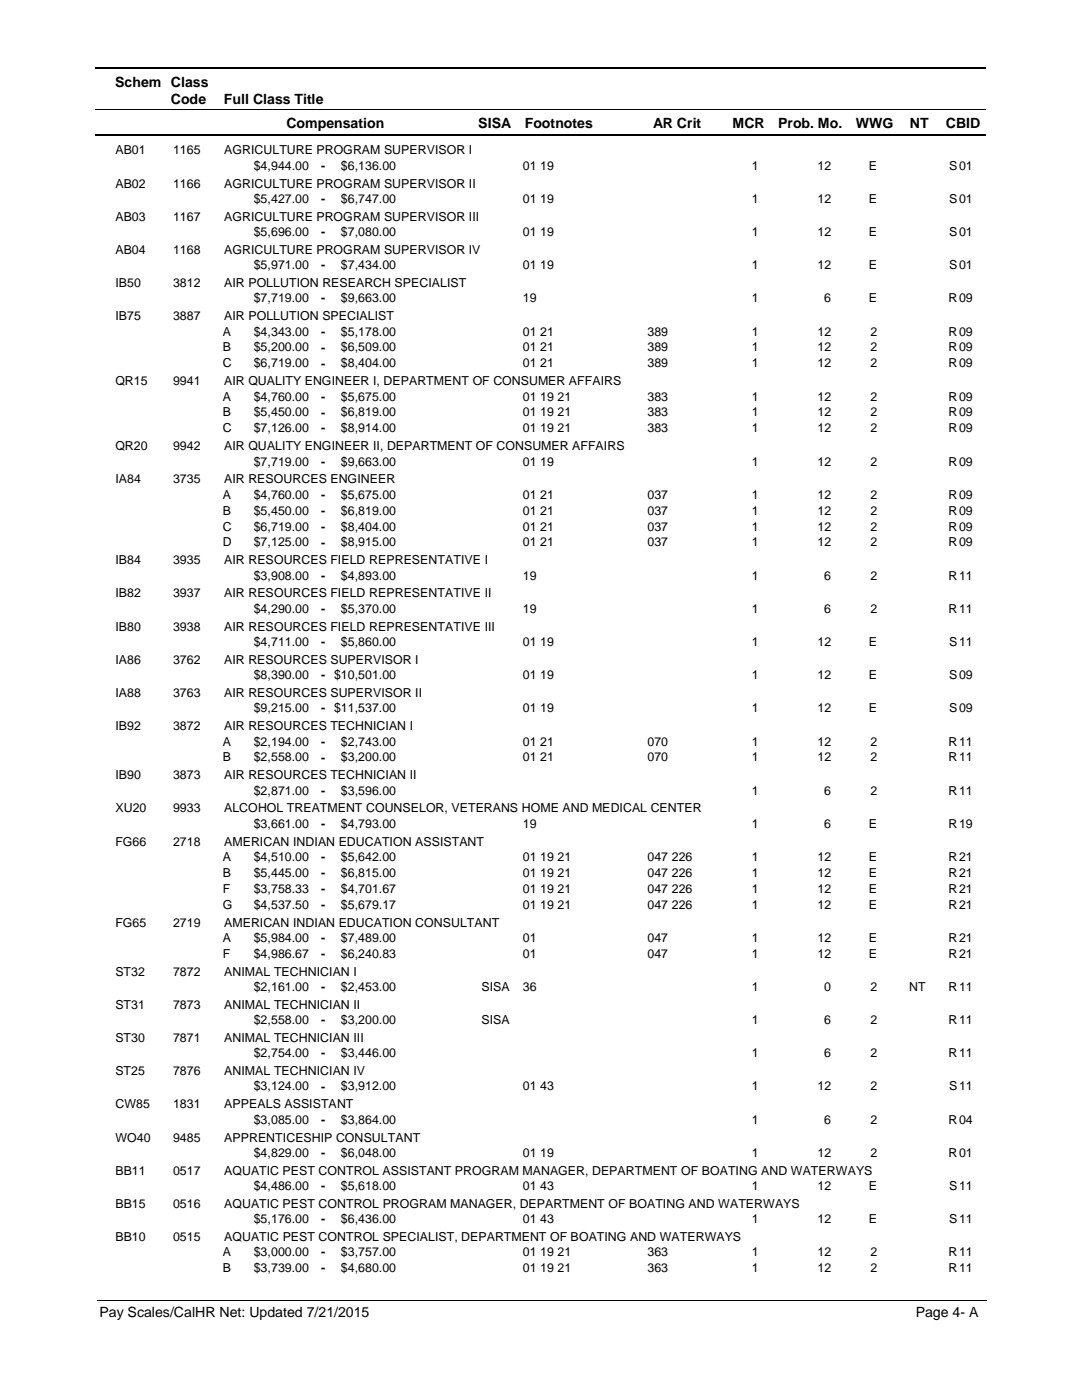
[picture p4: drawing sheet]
<svg xmlns="http://www.w3.org/2000/svg" width="216mm" height="279mm" viewBox="0 0 216 279" stroke-linecap="round" stroke-linejoin="round" font-family="sans-serif">
<defs><g id="words">
<g font-size="2.8">
<text x="23" y="17.3">Schem Class</text>
<text x="34.1" y="20.7">Code</text>
<text x="44.7" y="20.7">Full Class Title</text>
<text x="57.2" y="25.6">Compensation</text>
<text x="95.4" y="25.6">SISA</text>
<text x="104.7" y="25.6">Footnotes</text>
<text x="130.3" y="25.6">AR Crit</text>
<text x="146.2" y="25.6">MCR</text>
<text x="155.3" y="25.6">Prob. Mo.</text>
<text x="170.8" y="25.6">WWG</text>
<text x="181.5" y="25.6">NT</text>
<text x="188.7" y="25.6">CBID</text>
<text x="19.9" y="262.9">Pay Scales/CalHR Net: Updated 7/21/2015</text>
<text x="182.7" y="262.9">Page 4- A</text>
</g>
<g font-size="2.5">
<text x="23" y="30.8">AB01</text>
<text x="34.5" y="30.8">1165</text>
<text x="44.7" y="30.8">AGRICULTURE PROGRAM SUPERVISOR I</text>
<text x="50.6" y="33.9">$4,944.00</text>
<text x="64.1" y="33.9">-</text>
<text x="68" y="33.9">$6,136.00</text>
<text x="104.3" y="33.9">01 19</text>
<text x="150" y="33.9">1</text>
<text x="163.1" y="33.9">12</text>
<text x="173.4" y="33.9">E</text>
<text x="189.4" y="33.9">S</text>
<text x="191.4" y="33.9">01</text>
<text x="23" y="37.4">AB02</text>
<text x="34.5" y="37.4">1166</text>
<text x="44.7" y="37.4">AGRICULTURE PROGRAM SUPERVISOR II</text>
<text x="50.6" y="40.5">$5,427.00</text>
<text x="64.1" y="40.5">-</text>
<text x="68" y="40.5">$6,747.00</text>
<text x="104.3" y="40.5">01 19</text>
<text x="150" y="40.5">1</text>
<text x="163.1" y="40.5">12</text>
<text x="173.4" y="40.5">E</text>
<text x="189.4" y="40.5">S</text>
<text x="191.4" y="40.5">01</text>
<text x="23" y="44">AB03</text>
<text x="34.5" y="44">1167</text>
<text x="44.7" y="44">AGRICULTURE PROGRAM SUPERVISOR III</text>
<text x="50.6" y="47.1">$5,696.00</text>
<text x="64.1" y="47.1">-</text>
<text x="68" y="47.1">$7,080.00</text>
<text x="104.3" y="47.1">01 19</text>
<text x="150" y="47.1">1</text>
<text x="163.1" y="47.1">12</text>
<text x="173.4" y="47.1">E</text>
<text x="189.4" y="47.1">S</text>
<text x="191.4" y="47.1">01</text>
<text x="23" y="50.7">AB04</text>
<text x="34.5" y="50.7">1168</text>
<text x="44.7" y="50.7">AGRICULTURE PROGRAM SUPERVISOR IV</text>
<text x="50.6" y="53.7">$5,971.00</text>
<text x="64.1" y="53.8">-</text>
<text x="68" y="53.7">$7,434.00</text>
<text x="104.3" y="53.7">01 19</text>
<text x="150" y="53.7">1</text>
<text x="163.1" y="53.7">12</text>
<text x="173.4" y="53.7">E</text>
<text x="189.4" y="53.7">S</text>
<text x="191.4" y="53.7">01</text>
<text x="23" y="57.3">IB50</text>
<text x="34.5" y="57.3">3812</text>
<text x="44.7" y="57.3">AIR POLLUTION RESEARCH SPECIALIST</text>
<text x="23" y="63.9">IB75</text>
<text x="34.5" y="63.9">3887</text>
<text x="44.7" y="63.9">AIR POLLUTION SPECIALIST</text>
<text x="50.6" y="60.3">$7,719.00</text>
<text x="64.1" y="60.4">-</text>
<text x="68" y="60.3">$9,663.00</text>
<text x="104.3" y="60.3">19</text>
<text x="150" y="60.3">1</text>
<text x="164.5" y="60.3">6</text>
<text x="173.4" y="60.3">E</text>
<text x="189.3" y="60.3">R</text>
<text x="191.4" y="60.3">09</text>
<text x="44.5" y="67">A</text>
<text x="44.5" y="70.1">B</text>
<text x="50.6" y="67">$4,343.00</text>
<text x="50.6" y="70.1">$5,200.00</text>
<text x="64.1" y="67">-</text>
<text x="64.1" y="70.2">-</text>
<text x="68" y="67">$5,178.00</text>
<text x="68" y="70.1">$6,509.00</text>
<text x="104.3" y="67">01 21</text>
<text x="104.3" y="70.1">01 21</text>
<text x="129.2" y="67">389</text>
<text x="129.2" y="70.1">389</text>
<text x="150" y="67">1</text>
<text x="150" y="70.1">1</text>
<text x="163.1" y="67">12</text>
<text x="163.1" y="70.1">12</text>
<text x="173.7" y="67">2</text>
<text x="173.7" y="70.1">2</text>
<text x="189.3" y="67">R</text>
<text x="189.3" y="70.1">R</text>
<text x="191.4" y="67">09</text>
<text x="191.4" y="70.1">09</text>
<text x="23" y="76.9">QR15</text>
<text x="34.5" y="76.9">9941</text>
<text x="44.5" y="73.3">C</text>
<text x="44.7" y="76.9">AIR QUALITY ENGINEER I, DEPARTMENT OF CONSUMER AFFAIRS</text>
<text x="50.6" y="73.3">$6,719.00</text>
<text x="64.1" y="73.3">-</text>
<text x="68" y="73.3">$8,404.00</text>
<text x="104.3" y="73.3">01 21</text>
<text x="129.2" y="73.3">389</text>
<text x="150" y="73.3">1</text>
<text x="163.1" y="73.3">12</text>
<text x="173.7" y="73.3">2</text>
<text x="189.3" y="73.3">R</text>
<text x="191.4" y="73.3">09</text>
<text x="44.5" y="83.1">B</text>
<text x="44.5" y="79.9">A</text>
<text x="50.6" y="79.9">$4,760.00</text>
<text x="50.6" y="83.1">$5,450.00</text>
<text x="64.1" y="80">-</text>
<text x="64.1" y="83.1">-</text>
<text x="68" y="79.9">$5,675.00</text>
<text x="68" y="83.1">$6,819.00</text>
<text x="104.3" y="79.9">01 19 21</text>
<text x="104.3" y="83.1">01 19 21</text>
<text x="129.2" y="79.9">383</text>
<text x="129.2" y="83.1">383</text>
<text x="150" y="83.1">1</text>
<text x="150" y="79.9">1</text>
<text x="163.1" y="79.9">12</text>
<text x="163.1" y="83.1">12</text>
<text x="173.7" y="79.9">2</text>
<text x="173.7" y="83.1">2</text>
<text x="189.3" y="83.1">R</text>
<text x="189.3" y="79.9">R</text>
<text x="191.4" y="79.9">09</text>
<text x="191.4" y="83.1">09</text>
<text x="23" y="89.9">QR20</text>
<text x="34.5" y="89.9">9942</text>
<text x="44.5" y="86.3">C</text>
<text x="44.7" y="89.9">AIR QUALITY ENGINEER II, DEPARTMENT OF CONSUMER AFFAIRS</text>
<text x="50.6" y="86.3">$7,126.00</text>
<text x="64.1" y="86.3">-</text>
<text x="68" y="86.3">$8,914.00</text>
<text x="104.3" y="86.3">01 19 21</text>
<text x="129.2" y="86.3">383</text>
<text x="150" y="86.3">1</text>
<text x="163.1" y="86.3">12</text>
<text x="173.7" y="86.3">2</text>
<text x="189.3" y="86.3">R</text>
<text x="191.4" y="86.3">09</text>
<text x="50.6" y="92.9">$7,719.00</text>
<text x="64.1" y="92.9">-</text>
<text x="68" y="92.9">$9,663.00</text>
<text x="104.3" y="92.9">01 19</text>
<text x="150" y="92.9">1</text>
<text x="163.1" y="92.9">12</text>
<text x="173.7" y="92.9">2</text>
<text x="189.3" y="92.9">R</text>
<text x="191.4" y="92.9">09</text>
<text x="23" y="96.5">IA84</text>
<text x="34.5" y="96.5">3735</text>
<text x="44.5" y="99.5">A</text>
<text x="44.7" y="96.5">AIR RESOURCES ENGINEER</text>
<text x="50.6" y="99.5">$4,760.00</text>
<text x="64.1" y="99.6">-</text>
<text x="68" y="99.5">$5,675.00</text>
<text x="104.3" y="99.5">01 21</text>
<text x="129.2" y="99.5">037</text>
<text x="150" y="99.5">1</text>
<text x="163.1" y="99.5">12</text>
<text x="173.7" y="99.5">2</text>
<text x="189.3" y="99.5">R</text>
<text x="191.4" y="99.5">09</text>
<text x="44.5" y="102.7">B</text>
<text x="44.5" y="105.9">C</text>
<text x="50.6" y="102.7">$5,450.00</text>
<text x="50.6" y="105.9">$6,719.00</text>
<text x="64.1" y="102.7">-</text>
<text x="64.1" y="105.9">-</text>
<text x="68" y="105.9">$8,404.00</text>
<text x="68" y="102.7">$6,819.00</text>
<text x="104.3" y="105.9">01 21</text>
<text x="104.3" y="102.7">01 21</text>
<text x="129.2" y="105.9">037</text>
<text x="129.2" y="102.7">037</text>
<text x="150" y="102.7">1</text>
<text x="150" y="105.9">1</text>
<text x="163.1" y="102.7">12</text>
<text x="163.1" y="105.9">12</text>
<text x="173.7" y="105.9">2</text>
<text x="173.7" y="102.7">2</text>
<text x="189.3" y="102.7">R</text>
<text x="189.3" y="105.9">R</text>
<text x="191.4" y="102.7">09</text>
<text x="191.4" y="105.9">09</text>
<text x="23" y="112.6">IB84</text>
<text x="34.5" y="112.6">3935</text>
<text x="44.5" y="109.1">D</text>
<text x="44.7" y="112.6">AIR RESOURCES FIELD REPRESENTATIVE I</text>
<text x="50.6" y="109.1">$7,125.00</text>
<text x="64.1" y="109.1">-</text>
<text x="68" y="109.1">$8,915.00</text>
<text x="104.3" y="109.1">01 21</text>
<text x="129.2" y="109.1">037</text>
<text x="150" y="109.1">1</text>
<text x="163.1" y="109.1">12</text>
<text x="173.7" y="109.1">2</text>
<text x="189.3" y="109.1">R</text>
<text x="191.4" y="109.1">09</text>
<text x="23" y="119.2">IB82</text>
<text x="34.5" y="119.2">3937</text>
<text x="44.7" y="119.2">AIR RESOURCES FIELD REPRESENTATIVE II</text>
<text x="50.6" y="115.7">$3,908.00</text>
<text x="64.1" y="115.7">-</text>
<text x="68" y="115.7">$4,893.00</text>
<text x="104.3" y="115.7">19</text>
<text x="150" y="115.7">1</text>
<text x="164.5" y="115.7">6</text>
<text x="173.7" y="115.7">2</text>
<text x="189.3" y="115.7">R</text>
<text x="191.4" y="115.7">11</text>
<text x="23" y="125.9">IB80</text>
<text x="34.5" y="125.9">3938</text>
<text x="44.7" y="125.9">AIR RESOURCES FIELD REPRESENTATIVE III</text>
<text x="50.6" y="122.3">$4,290.00</text>
<text x="64.1" y="122.3">-</text>
<text x="68" y="122.3">$5,370.00</text>
<text x="104.3" y="122.3">19</text>
<text x="150" y="122.3">1</text>
<text x="164.5" y="122.3">6</text>
<text x="173.7" y="122.3">2</text>
<text x="189.3" y="122.3">R</text>
<text x="191.4" y="122.3">11</text>
<text x="50.6" y="128.9">$4,711.00</text>
<text x="64.1" y="128.9">-</text>
<text x="68" y="128.9">$5,860.00</text>
<text x="104.3" y="128.9">01 19</text>
<text x="150" y="128.9">1</text>
<text x="163.1" y="128.9">12</text>
<text x="173.4" y="128.9">E</text>
<text x="189.4" y="128.9">S</text>
<text x="191.4" y="128.9">11</text>
<text x="23" y="132.5">IA86</text>
<text x="34.5" y="132.5">3762</text>
<text x="44.7" y="132.5">AIR RESOURCES SUPERVISOR I</text>
<text x="50.6" y="135.5">$8,390.00</text>
<text x="64.1" y="135.6">- $10,501.00</text>
<text x="104.3" y="135.5">01 19</text>
<text x="150" y="135.5">1</text>
<text x="163.1" y="135.5">12</text>
<text x="173.4" y="135.5">E</text>
<text x="189.4" y="135.5">S</text>
<text x="191.4" y="135.5">09</text>
<text x="23" y="139.1">IA88</text>
<text x="34.5" y="139.1">3763</text>
<text x="44.7" y="139.1">AIR RESOURCES SUPERVISOR II</text>
<text x="50.6" y="142.1">$9,215.00</text>
<text x="64.1" y="142.2">- $11,537.00</text>
<text x="104.3" y="142.1">01 19</text>
<text x="150" y="142.1">1</text>
<text x="163.1" y="142.1">12</text>
<text x="173.4" y="142.1">E</text>
<text x="189.4" y="142.1">S</text>
<text x="191.4" y="142.1">09</text>
<text x="23" y="145.7">IB92</text>
<text x="34.5" y="145.7">3872</text>
<text x="44.5" y="148.8">A</text>
<text x="44.7" y="145.7">AIR RESOURCES TECHNICIAN I</text>
<text x="50.6" y="148.8">$2,194.00</text>
<text x="64.1" y="148.8">-</text>
<text x="68" y="148.8">$2,743.00</text>
<text x="104.3" y="148.8">01 21</text>
<text x="129.2" y="148.8">070</text>
<text x="150" y="148.8">1</text>
<text x="163.1" y="148.8">12</text>
<text x="173.7" y="148.8">2</text>
<text x="189.3" y="148.8">R</text>
<text x="191.4" y="148.8">11</text>
<text x="23" y="155.5">IB90</text>
<text x="34.5" y="155.5">3873</text>
<text x="44.5" y="152">B</text>
<text x="44.7" y="155.5">AIR RESOURCES TECHNICIAN II</text>
<text x="50.6" y="152">$2,558.00</text>
<text x="64.1" y="152">-</text>
<text x="68" y="152">$3,200.00</text>
<text x="104.3" y="152">01 21</text>
<text x="129.2" y="152">070</text>
<text x="150" y="152">1</text>
<text x="163.1" y="152">12</text>
<text x="173.7" y="152">2</text>
<text x="189.3" y="152">R</text>
<text x="191.4" y="152">11</text>
<text x="50.6" y="158.6">$2,871.00</text>
<text x="64.1" y="158.6">-</text>
<text x="68" y="158.6">$3,596.00</text>
<text x="150" y="158.6">1</text>
<text x="164.5" y="158.6">6</text>
<text x="173.7" y="158.6">2</text>
<text x="189.3" y="158.6">R</text>
<text x="191.4" y="158.6">11</text>
<text x="23" y="162.1">XU20</text>
<text x="34.5" y="162.1">9933</text>
<text x="44.7" y="162.1">ALCOHOL TREATMENT COUNSELOR, VETERANS HOME AND MEDICAL CENTER</text>
<text x="50.6" y="165.2">$3,661.00</text>
<text x="64.1" y="165.2">-</text>
<text x="68" y="165.2">$4,793.00</text>
<text x="104.3" y="165.2">19</text>
<text x="150" y="165.2">1</text>
<text x="164.5" y="165.2">6</text>
<text x="173.4" y="165.2">E</text>
<text x="189.3" y="165.2">R</text>
<text x="191.4" y="165.2">19</text>
<text x="23" y="168.8">FG66</text>
<text x="34.5" y="168.8">2718</text>
<text x="44.5" y="171.8">A</text>
<text x="44.7" y="168.8">AMERICAN INDIAN EDUCATION ASSISTANT</text>
<text x="50.6" y="171.8">$4,510.00</text>
<text x="64.1" y="171.9">-</text>
<text x="68" y="171.8">$5,642.00</text>
<text x="104.3" y="171.8">01 19 21</text>
<text x="129.2" y="171.8">047 226</text>
<text x="150" y="171.8">1</text>
<text x="163.1" y="171.8">12</text>
<text x="173.4" y="171.8">E</text>
<text x="189.3" y="171.8">R</text>
<text x="191.4" y="171.8">21</text>
<text x="44.5" y="175">B</text>
<text x="44.5" y="178.2">F</text>
<text x="50.6" y="175">$5,445.00</text>
<text x="50.6" y="178.2">$3,758.33</text>
<text x="64.1" y="175">-</text>
<text x="64.1" y="178.2">-</text>
<text x="68" y="178.2">$4,701.67</text>
<text x="68" y="175">$6,815.00</text>
<text x="104.3" y="178.2">01 19 21</text>
<text x="104.3" y="175">01 19 21</text>
<text x="129.2" y="178.2">047 226</text>
<text x="129.2" y="175">047 226</text>
<text x="150" y="175">1</text>
<text x="150" y="178.2">1</text>
<text x="163.1" y="175">12</text>
<text x="163.1" y="178.2">12</text>
<text x="173.4" y="178.2">E</text>
<text x="173.4" y="175">E</text>
<text x="189.3" y="175">R</text>
<text x="189.3" y="178.2">R</text>
<text x="191.4" y="175">21</text>
<text x="191.4" y="178.2">21</text>
<text x="23" y="184.9">FG65</text>
<text x="34.5" y="184.9">2719</text>
<text x="44.5" y="181.3">G</text>
<text x="44.7" y="184.9">AMERICAN INDIAN EDUCATION CONSULTANT</text>
<text x="50.6" y="181.3">$4,537.50</text>
<text x="64.1" y="181.4">-</text>
<text x="68" y="181.3">$5,679.17</text>
<text x="104.3" y="181.3">01 19 21</text>
<text x="129.2" y="181.3">047 226</text>
<text x="150" y="181.3">1</text>
<text x="163.1" y="181.3">12</text>
<text x="173.4" y="181.3">E</text>
<text x="189.3" y="181.3">R</text>
<text x="191.4" y="181.3">21</text>
<text x="44.5" y="187.9">A</text>
<text x="44.5" y="191.1">F</text>
<text x="50.6" y="187.9">$5,984.00</text>
<text x="50.6" y="191.1">$4,986.67</text>
<text x="64.1" y="188">-</text>
<text x="64.1" y="191.1">-</text>
<text x="68" y="187.9">$7,489.00</text>
<text x="68" y="191.1">$6,240.83</text>
<text x="104.3" y="187.9">01</text>
<text x="104.3" y="191.1">01</text>
<text x="129.2" y="187.9">047</text>
<text x="129.2" y="191.1">047</text>
<text x="150" y="187.9">1</text>
<text x="150" y="191.1">1</text>
<text x="163.1" y="187.9">12</text>
<text x="163.1" y="191.1">12</text>
<text x="173.4" y="187.9">E</text>
<text x="173.4" y="191.1">E</text>
<text x="189.3" y="187.9">R</text>
<text x="189.3" y="191.1">R</text>
<text x="191.4" y="187.9">21</text>
<text x="191.4" y="191.1">21</text>
<text x="23" y="194.7">ST32</text>
<text x="34.5" y="194.7">7872</text>
<text x="44.7" y="194.7">ANIMAL TECHNICIAN I</text>
<text x="50.6" y="197.7">$2,161.00</text>
<text x="64.1" y="197.8">-</text>
<text x="68" y="197.7">$2,453.00</text>
<text x="96.1" y="197.7">SISA</text>
<text x="104.3" y="197.7">36</text>
<text x="150" y="197.7">1</text>
<text x="164.5" y="197.7">0</text>
<text x="173.7" y="197.7">2</text>
<text x="181.4" y="197.7">NT</text>
<text x="189.3" y="197.7">R</text>
<text x="191.4" y="197.7">11</text>
<text x="23" y="201.3">ST31</text>
<text x="34.5" y="201.3">7873</text>
<text x="44.7" y="201.3">ANIMAL TECHNICIAN II</text>
<text x="23" y="207.9">ST30</text>
<text x="34.5" y="207.9">7871</text>
<text x="44.7" y="207.9">ANIMAL TECHNICIAN III</text>
<text x="50.6" y="204.4">$2,558.00</text>
<text x="64.1" y="204.4">-</text>
<text x="68" y="204.4">$3,200.00</text>
<text x="96.1" y="204.4">SISA</text>
<text x="150" y="204.4">1</text>
<text x="164.5" y="204.4">6</text>
<text x="173.7" y="204.4">2</text>
<text x="189.3" y="204.4">R</text>
<text x="191.4" y="204.4">11</text>
<text x="23" y="214.6">ST25</text>
<text x="34.5" y="214.6">7876</text>
<text x="44.7" y="214.6">ANIMAL TECHNICIAN IV</text>
<text x="50.6" y="211">$2,754.00</text>
<text x="64.1" y="211">-</text>
<text x="68" y="211">$3,446.00</text>
<text x="150" y="211">1</text>
<text x="164.5" y="211">6</text>
<text x="173.7" y="211">2</text>
<text x="189.3" y="211">R</text>
<text x="191.4" y="211">11</text>
<text x="23" y="221.2">CW85</text>
<text x="34.5" y="221.2">1831</text>
<text x="44.7" y="221.2">APPEALS ASSISTANT</text>
<text x="50.6" y="217.6">$3,124.00</text>
<text x="64.1" y="217.6">-</text>
<text x="68" y="217.6">$3,912.00</text>
<text x="104.3" y="217.6">01 43</text>
<text x="150" y="217.6">1</text>
<text x="163.1" y="217.6">12</text>
<text x="173.7" y="217.6">2</text>
<text x="189.4" y="217.6">S</text>
<text x="191.4" y="217.6">11</text>
<text x="23" y="227.8">WO40</text>
<text x="34.5" y="227.8">9485</text>
<text x="44.7" y="227.8">APPRENTICESHIP CONSULTANT</text>
<text x="50.6" y="224.2">$3,085.00</text>
<text x="64.1" y="224.3">-</text>
<text x="68" y="224.2">$3,864.00</text>
<text x="150" y="224.2">1</text>
<text x="164.5" y="224.2">6</text>
<text x="173.7" y="224.2">2</text>
<text x="189.3" y="224.2">R</text>
<text x="191.4" y="224.2">04</text>
<text x="50.6" y="230.8">$4,829.00</text>
<text x="64.1" y="230.9">-</text>
<text x="68" y="230.8">$6,048.00</text>
<text x="104.3" y="230.8">01 19</text>
<text x="150" y="230.8">1</text>
<text x="163.1" y="230.8">12</text>
<text x="173.7" y="230.8">2</text>
<text x="189.3" y="230.8">R</text>
<text x="191.4" y="230.8">01</text>
<text x="23" y="234.4">BB11</text>
<text x="34.5" y="234.4">0517</text>
<text x="44.7" y="234.4">AQUATIC PEST CONTROL ASSISTANT PROGRAM MANAGER, DEPARTMENT OF BOATING AND WATERWAYS</text>
<text x="50.6" y="237.5">$4,486.00</text>
<text x="64.1" y="237.5">-</text>
<text x="68" y="237.5">$5,618.00</text>
<text x="104.3" y="237.5">01 43</text>
<text x="150" y="237.5">1</text>
<text x="163.1" y="237.5">12</text>
<text x="173.4" y="237.5">E</text>
<text x="189.4" y="237.5">S</text>
<text x="191.4" y="237.5">11</text>
<text x="23" y="241">BB15</text>
<text x="34.5" y="241">0516</text>
<text x="44.7" y="241">AQUATIC PEST CONTROL PROGRAM MANAGER, DEPARTMENT OF BOATING AND WATERWAYS</text>
<text x="50.6" y="244.1">$5,176.00</text>
<text x="64.1" y="244.1">-</text>
<text x="68" y="244.1">$6,436.00</text>
<text x="104.3" y="244.1">01 43</text>
<text x="150" y="244.1">1</text>
<text x="163.1" y="244.1">12</text>
<text x="173.4" y="244.1">E</text>
<text x="189.4" y="244.1">S</text>
<text x="191.4" y="244.1">11</text>
<text x="23" y="247.7">BB10</text>
<text x="34.5" y="247.7">0515</text>
<text x="44.5" y="250.7">A</text>
<text x="44.7" y="247.7">AQUATIC PEST CONTROL SPECIALIST, DEPARTMENT OF BOATING AND WATERWAYS</text>
<text x="50.6" y="250.7">$3,000.00</text>
<text x="64.1" y="250.7">-</text>
<text x="68" y="250.7">$3,757.00</text>
<text x="104.3" y="250.7">01 19 21</text>
<text x="129.2" y="250.7">363</text>
<text x="150" y="250.7">1</text>
<text x="163.1" y="250.7">12</text>
<text x="173.7" y="250.7">2</text>
<text x="189.3" y="250.7">R</text>
<text x="191.4" y="250.7">11</text>
<text x="44.5" y="253.9">B</text>
<text x="50.6" y="253.9">$3,739.00</text>
<text x="64.1" y="253.9">-</text>
<text x="68" y="253.9">$4,680.00</text>
<text x="104.3" y="253.9">01 19 21</text>
<text x="129.2" y="253.9">363</text>
<text x="150" y="253.9">1</text>
<text x="163.1" y="253.9">12</text>
<text x="173.7" y="253.9">2</text>
<text x="189.3" y="253.9">R</text>
<text x="191.4" y="253.9">11</text>
</g>
</g></defs>
<path d="M19 13.5h177.8M19 27h177.8" fill="none" stroke="#000" stroke-width=".36"/>
<path d="M19 21.8h177.8" fill="none" stroke="#000" stroke-width=".2"/>
<g fill="#fff">
<path d="M46.9 31.2h16.3v3h-16.3z"/>
<path d="M191 31.2h4.2v3h-4.2z"/>
<path d="M46.9 37.8h16.3v3h-16.3z"/>
<path d="M191 37.8h4.2v3h-4.2z"/>
<path d="M46.9 44.5h16.3v3h-16.3z"/>
<path d="M191 44.5h4.2v3h-4.2z"/>
<path d="M46.9 51.1h16.3v3h-16.3z"/>
<path d="M191 51.1h4.2v3h-4.2z"/>
<path d="M46.9 57.7h16.3v3h-16.3z"/>
<path d="M191 57.7h4.2v3h-4.2z"/>
<path d="M46.9 64.3h16.3v3h-16.3z"/>
<path d="M191 64.3h4.2v3h-4.2z"/>
<path d="M46.9 67.5h16.3v3h-16.3z"/>
<path d="M191 67.5h4.2v3h-4.2z"/>
<path d="M46.9 70.7h16.3v3h-16.3z"/>
<path d="M191 70.7h4.2v3h-4.2z"/>
<path d="M46.9 77.3h16.3v3h-16.3z"/>
<path d="M191 77.3h4.2v3h-4.2z"/>
<path d="M46.9 80.5h16.3v3h-16.3z"/>
<path d="M191 80.5h4.2v3h-4.2z"/>
<path d="M46.9 83.7h16.3v2.9h-16.3z"/>
<path d="M191 83.7h4.2v2.9h-4.2z"/>
<path d="M46.9 90.3h16.3v2.9h-16.3z"/>
<path d="M191 90.3h4.2v2.9h-4.2z"/>
<path d="M46.9 96.9h16.3v3h-16.3z"/>
<path d="M191 96.9h4.2v3h-4.2z"/>
<path d="M46.9 100.1h16.3v3h-16.3z"/>
<path d="M191 100.1h4.2v3h-4.2z"/>
<path d="M46.9 103.3h16.3v2.9h-16.3z"/>
<path d="M191 103.3h4.2v2.9h-4.2z"/>
<path d="M46.9 106.4h16.3v3h-16.3z"/>
<path d="M191 106.4h4.2v3h-4.2z"/>
<path d="M46.9 113h16.3v3h-16.3z"/>
<path d="M191 113h4.2v3h-4.2z"/>
<path d="M46.9 119.7h16.3v2.9h-16.3z"/>
<path d="M191 119.7h4.2v2.9h-4.2z"/>
<path d="M46.9 126.3h16.3v3h-16.3z"/>
<path d="M191 126.3h4.2v3h-4.2z"/>
<path d="M46.9 132.9h16.3v3h-16.3z"/>
<path d="M191 132.9h4.2v3h-4.2z"/>
<path d="M46.9 139.5h16.3v3h-16.3z"/>
<path d="M191 139.5h4.2v3h-4.2z"/>
<path d="M46.9 146.2h16.3v2.9h-16.3z"/>
<path d="M191 146.2h4.2v2.9h-4.2z"/>
<path d="M46.9 149.3h16.3v3h-16.3z"/>
<path d="M191 149.3h4.2v3h-4.2z"/>
<path d="M46.9 155.9h16.3v3h-16.3z"/>
<path d="M191 155.9h4.2v3h-4.2z"/>
<path d="M46.9 162.6h16.3v2.9h-16.3z"/>
<path d="M191 162.6h4.2v2.9h-4.2z"/>
<path d="M46.9 169.2h16.3v3h-16.3z"/>
<path d="M191 169.2h4.2v3h-4.2z"/>
<path d="M46.9 172.4h16.3v2.9h-16.3z"/>
<path d="M191 172.4h4.2v2.9h-4.2z"/>
<path d="M46.9 175.5h16.3v3h-16.3z"/>
<path d="M191 175.5h4.2v3h-4.2z"/>
<path d="M46.9 178.7h16.3v3h-16.3z"/>
<path d="M191 178.7h4.2v3h-4.2z"/>
<path d="M46.9 185.3h16.3v3h-16.3z"/>
<path d="M191 185.3h4.2v3h-4.2z"/>
<path d="M46.9 188.5h16.3v3h-16.3z"/>
<path d="M191 188.5h4.2v3h-4.2z"/>
<path d="M46.9 195.1h16.3v3h-16.3z"/>
<path d="M191 195.1h4.2v3h-4.2z"/>
<path d="M46.9 201.7h16.3v3h-16.3z"/>
<path d="M191 201.7h4.2v3h-4.2z"/>
<path d="M46.9 208.4h16.3v2.9h-16.3z"/>
<path d="M191 208.4h4.2v2.9h-4.2z"/>
<path d="M46.9 215h16.3v3h-16.3z"/>
<path d="M191 215h4.2v3h-4.2z"/>
<path d="M46.9 221.6h16.3v3h-16.3z"/>
<path d="M191 221.6h4.2v3h-4.2z"/>
<path d="M46.9 228.2h16.3v3h-16.3z"/>
<path d="M191 228.2h4.2v3h-4.2z"/>
<path d="M46.9 234.8h16.3v3h-16.3z"/>
<path d="M191 234.8h4.2v3h-4.2z"/>
<path d="M46.9 241.5h16.3v3h-16.3z"/>
<path d="M191 241.5h4.2v3h-4.2z"/>
<path d="M46.9 248.1h16.3v3h-16.3z"/>
<path d="M191 248.1h4.2v3h-4.2z"/>
<path d="M46.9 251.3h16.3v2.9h-16.3z"/>
<path d="M191 251.3h4.2v2.9h-4.2z"/>
</g>
<path d="M19.4 259.6h177.4" fill="none" stroke="#000" stroke-width=".2"/>
<use href="#words"/>
</svg>
